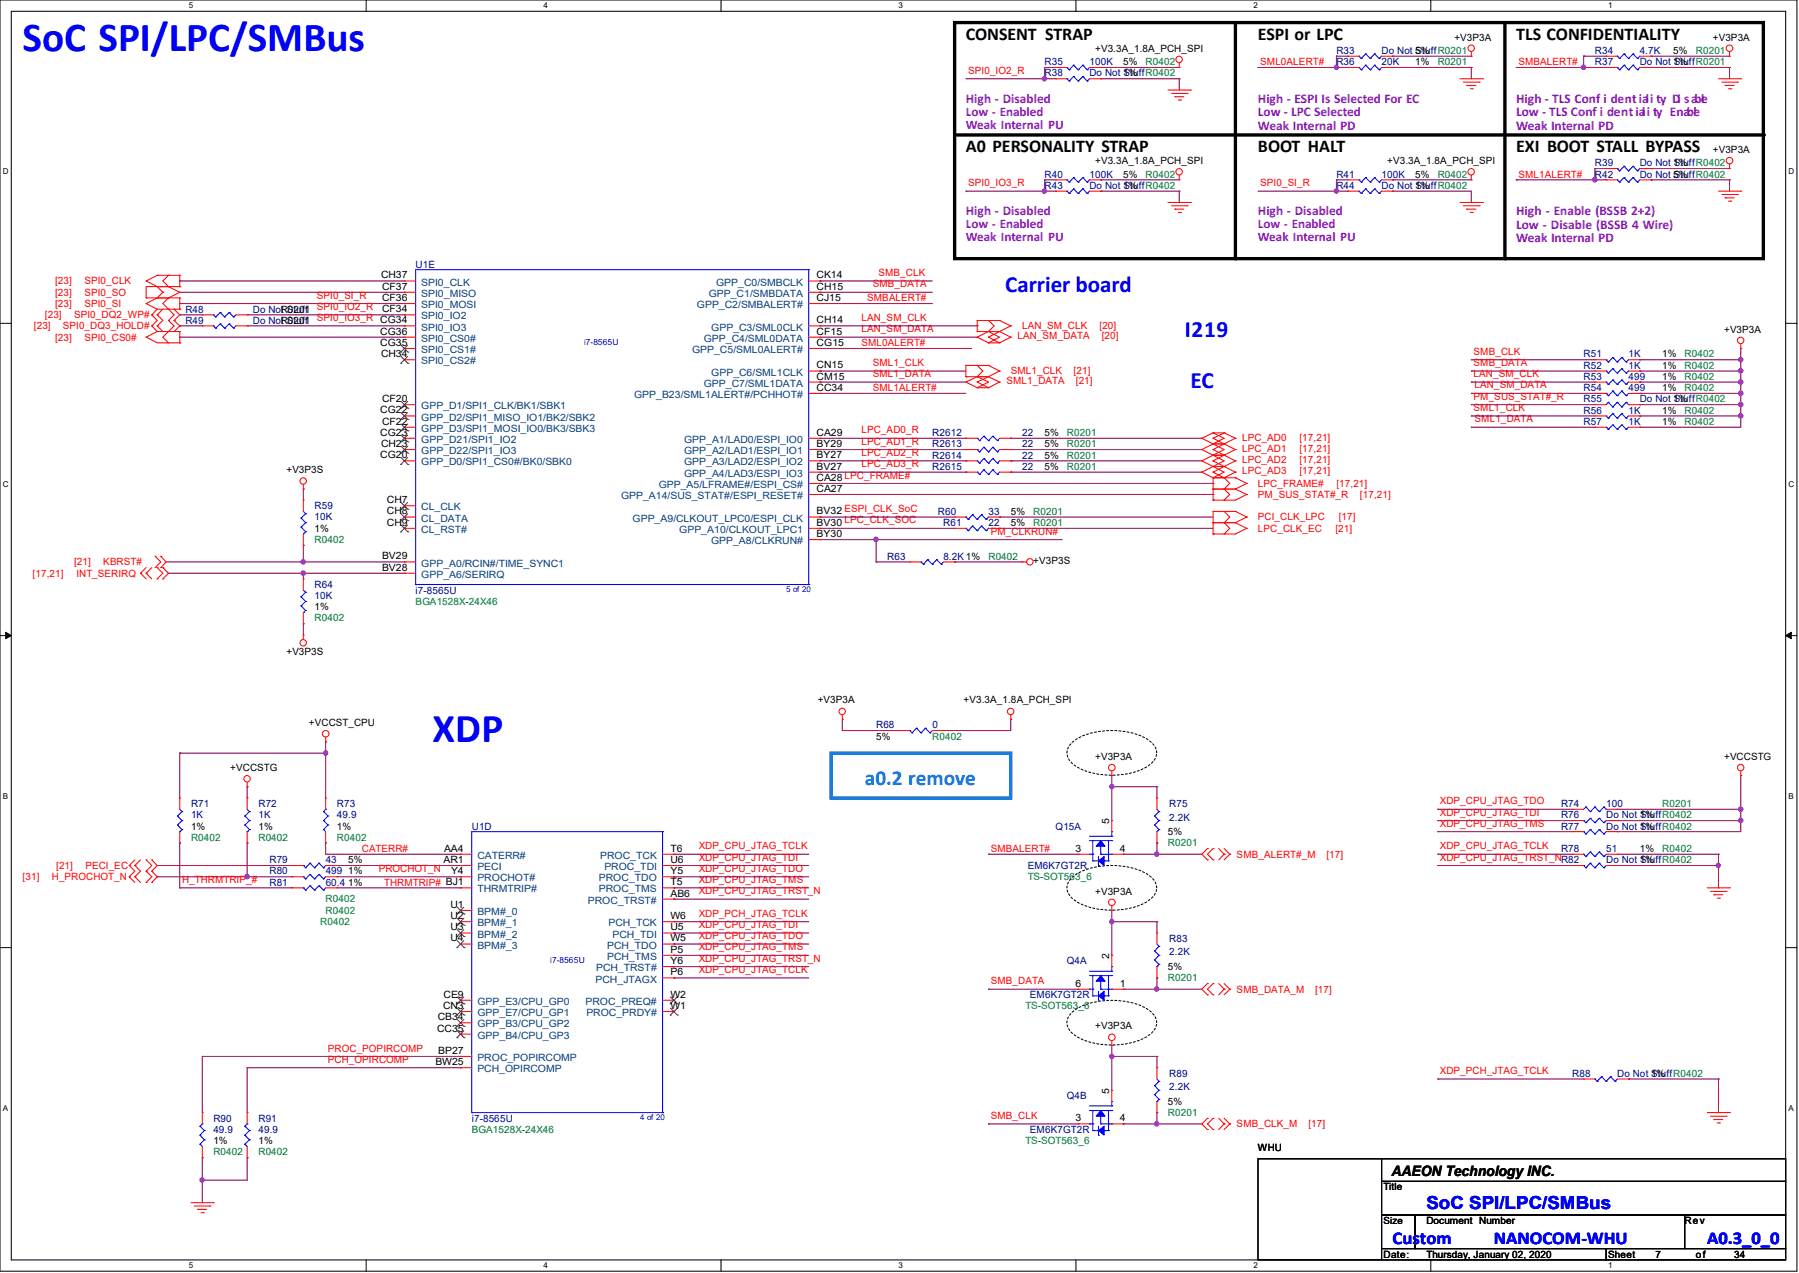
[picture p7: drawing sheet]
<svg xmlns="http://www.w3.org/2000/svg" width="297mm" height="210mm" viewBox="0 0 297 210" stroke-linecap="round" stroke-linejoin="round" font-family="sans-serif">
<defs><g id="words">
<g font-size="6.8" fill="#00f">
<text x="3.7" y="8.3">SoC SPI/LPC/SMBus</text>
<text x="71.4" y="122.3">XDP</text>
</g>
<g font-size="3.9" fill="#00f">
<text x="195.6" y="55.6">I219</text>
<text x="196.6" y="64">EC</text>
</g>
<text font-size="3.8" fill="#00f" x="165.9" y="48.1">Carrier board</text>
<text font-size="3.5" fill="#0080ff" x="142.8" y="129.5">a0.2 remove</text>
<g font-size="3">
<text x="159.5" y="6.6">CONSENT STRAP</text>
<text x="207.7" y="6.6">ESPI or LPC</text>
<text x="250.3" y="6.6">TLS CONFIDENTIALITY</text>
<text x="159.5" y="25.1">A0 PERSONALITY STRAP</text>
<text x="207.7" y="25.1">BOOT HALT</text>
<text x="250.3" y="25.1">EXI BOOT STALL BYPASS</text>
</g>
<g font-size="3" fill="#00f">
<text x="235.5" y="199.5">SoC SPI/LPC/SMBus</text>
<text x="229.9" y="205.1">Custom</text>
<text x="246.6" y="205.1">NANOCOM-WHU</text>
<text x="281.9" y="205.1">A0.3_0_0</text>
</g>
<text font-size="2.4" x="229.7" y="193.9">AAEON Technology INC.</text>
<g font-size="2.2" fill="#8000ff">
<text x="159.5" y="17">High - Disabled</text>
<text x="207.7" y="17">High - ESPI Is Selected For EC</text>
<text x="250.3" y="17">High - TLS Conf i dentiali ty Di sable</text>
<text x="159.5" y="19.1">Low - Enabled</text>
<text x="159.5" y="21.3">Weak Internal PU</text>
<text x="207.7" y="19.2">Low - LPC Selected</text>
<text x="207.7" y="21.4">Weak Internal PD</text>
<text x="250.3" y="19.2">Low - TLS Conf i dentiali ty Enable</text>
<text x="250.3" y="21.4">Weak Internal PD</text>
<text x="159.5" y="35.5">High - Disabled</text>
<text x="207.7" y="35.5">High - Disabled</text>
<text x="250.3" y="35.5">High - Enable (BSSB 2+2)</text>
<text x="159.5" y="37.7">Low - Enabled</text>
<text x="159.5" y="39.8">Weak Internal PU</text>
<text x="207.7" y="37.7">Low - Enabled</text>
<text x="207.7" y="39.8">Weak Internal PU</text>
<text x="250.3" y="37.7">Low - Disable (BSSB 4 Wire)</text>
<text x="250.3" y="39.9">Weak Internal PD</text>
</g>
<g font-size="1.7" fill="#000080">
<text x="172.5" y="10.8">R35</text>
<text x="179.9" y="10.8">100K</text>
<text x="220.6" y="10.8">R36</text>
<text x="220.6" y="8.9">R33</text>
<text x="228.1" y="10.8">20K</text>
<text x="228.1" y="8.9">Do Not StuffR0201</text>
<text x="263.3" y="8.9">R34</text>
<text x="263.3" y="10.8">R37</text>
<text x="270.7" y="8.9">4.7K</text>
<text x="270.7" y="10.8">Do Not StuffR0201</text>
<text x="172.5" y="12.6">R38</text>
<text x="179.9" y="12.6">Do Not StuffR0402</text>
<text x="172.5" y="29.3">R40</text>
<text x="179.9" y="29.3">100K</text>
<text x="220.6" y="29.3">R41</text>
<text x="228.1" y="29.3">100K</text>
<text x="263.3" y="27.4">R39</text>
<text x="263.3" y="29.3">R42</text>
<text x="270.7" y="27.4">Do Not StuffR0402</text>
<text x="270.7" y="29.3">Do Not StuffR0402</text>
<text x="172.5" y="31.2">R43</text>
<text x="179.9" y="31.2">Do Not StuffR0402</text>
<text x="220.6" y="31.2">R44</text>
<text x="228.1" y="31.2">Do Not StuffR0402</text>
<text x="68.6" y="44.2">U1E</text>
<text x="30.6" y="53.4">R49</text>
<text x="30.6" y="51.6">R48</text>
<text x="41.7" y="53.4">Do Not Stuff</text>
<text x="41.7" y="51.6">Do Not Stuff</text>
<text x="261.4" y="59">R51</text>
<text x="268.8" y="59">1K</text>
<text x="261.4" y="62.7">R53</text>
<text x="261.4" y="64.5">R54</text>
<text x="261.4" y="60.8">R52</text>
<text x="268.8" y="62.7">499</text>
<text x="268.8" y="64.5">499</text>
<text x="268.8" y="60.8">1K</text>
<text x="153.9" y="72">R2612</text>
<text x="168.7" y="72">22</text>
<text x="261.4" y="66.4">R55</text>
<text x="261.4" y="68.2">R56</text>
<text x="261.4" y="70.1">R57</text>
<text x="268.8" y="68.2">1K</text>
<text x="268.8" y="70.1">1K</text>
<text x="270.7" y="66.4">Do Not StuffR0402</text>
<text x="153.9" y="77.5">R2615</text>
<text x="153.9" y="75.6">R2614</text>
<text x="153.9" y="73.8">R2613</text>
<text x="168.7" y="77.5">22</text>
<text x="168.7" y="75.6">22</text>
<text x="168.7" y="73.8">22</text>
<text x="51.9" y="84">R59</text>
<text x="51.9" y="85.9">10K</text>
<text x="154.9" y="84.9">R60</text>
<text x="155.7" y="86.8">R61</text>
<text x="163.2" y="84.9">33</text>
<text x="163.2" y="86.8">22</text>
<text x="146.5" y="92.3">R63</text>
<text x="155.7" y="92.3">8.2K 1%</text>
<text x="51.9" y="97">R64</text>
<text x="51.9" y="98.8">10K</text>
<text x="68.6" y="97.9">i7-8565U</text>
<text x="144.7" y="120.1">R68</text>
<text x="153.9" y="120.1">0</text>
<text x="31.5" y="133.1">R71</text>
<text x="31.5" y="135">1K</text>
<text x="42.7" y="133.1">R72</text>
<text x="42.7" y="135">1K</text>
<text x="55.6" y="133.1">R73</text>
<text x="55.6" y="135">49.9</text>
<text x="77.9" y="136.9">U1D</text>
<text x="174.3" y="136.9">Q15A</text>
<text x="193" y="133.1">R75</text>
<text x="193" y="135.4">2.2K</text>
<text x="257.7" y="136.9">R77</text>
<text x="257.7" y="135">R76</text>
<text x="257.7" y="133.1">R74</text>
<text x="265.2" y="136.9">Do Not StuffR0402</text>
<text x="265.2" y="135">Do Not StuffR0402</text>
<text x="265.2" y="133.1">100</text>
<text x="44.5" y="142.4">R79</text>
<text x="53.8" y="142.4">43</text>
<text x="169.7" y="143.3">EM6K7GT2R</text>
<text x="257.7" y="142.4">R82</text>
<text x="257.7" y="140.5">R78</text>
<text x="265.2" y="142.4">Do Not StuffR0402</text>
<text x="265.2" y="140.5">51</text>
<text x="44.5" y="144.3">R80</text>
<text x="44.5" y="146.1">R81</text>
<text x="53.8" y="144.3">499</text>
<text x="53.8" y="146.1">60.4</text>
<text x="193" y="155.4">R83</text>
<text x="176.1" y="159.1">Q4A</text>
<text x="193" y="157.6">2.2K</text>
<text x="170.1" y="164.7">EM6K7GT2R</text>
<text x="193" y="177.6">R89</text>
<text x="193" y="179.9">2.2K</text>
<text x="259.6" y="177.6">R88</text>
<text x="267" y="177.6">Do Not StuffR0402</text>
<text x="35.2" y="185">R90</text>
<text x="42.7" y="185">R91</text>
<text x="77.9" y="185">i7-8565U</text>
<text x="176.1" y="181.4">Q4B</text>
<text x="35.2" y="186.9">49.9</text>
<text x="42.7" y="186.9">49.9</text>
<text x="170.1" y="186.9">EM6K7GT2R</text>
</g>
<g font-size="1.7">
<text x="180.8" y="8.6">+V3.3A_1.8A_PCH_SPI</text>
<text x="185.4" y="10.8">5%</text>
<text x="233.6" y="10.8">1%</text>
<text x="233.6" y="8.9">5%</text>
<text x="240.1" y="6.7">+V3P3A</text>
<text x="276.3" y="8.9">5%</text>
<text x="276.3" y="10.8">1%</text>
<text x="282.8" y="6.7">+V3P3A</text>
<text x="185.4" y="12.6">1%</text>
<text x="180.8" y="27.1">+V3.3A_1.8A_PCH_SPI</text>
<text x="185.4" y="29.3">5%</text>
<text x="229" y="27.1">+V3.3A_1.8A_PCH_SPI</text>
<text x="233.6" y="29.3">5%</text>
<text x="276.3" y="27.4">1%</text>
<text x="276.3" y="29.3">5%</text>
<text x="282.8" y="25.2">+V3P3A</text>
<text x="185.4" y="31.2">1%</text>
<text x="233.6" y="31.2">1%</text>
<text x="62.9" y="45.9">CH37</text>
<text x="63.1" y="47.8">CF37</text>
<text x="134.8" y="45.9">CK14</text>
<text x="134.8" y="47.8">CH15</text>
<text x="46.4" y="53.4">R0201</text>
<text x="46.4" y="51.6">R0201</text>
<text x="63.1" y="49.7">CF36</text>
<text x="63.1" y="51.5">CF34</text>
<text x="134.8" y="53.3">CH14</text>
<text x="134.8" y="49.7">CJ15</text>
<text x="62.8" y="57.1">CG35</text>
<text x="62.8" y="55.2">CG36</text>
<text x="62.9" y="58.9">CH34</text>
<text x="134.8" y="55.2">CF15</text>
<text x="134.8" y="57.1">CG15</text>
<text x="274.4" y="59">1%</text>
<text x="284.6" y="54.9">+V3P3A</text>
<text x="134.8" y="60.8">CN15</text>
<text x="134.8" y="64.5">CC34</text>
<text x="134.8" y="62.6">CM15</text>
<text x="274.4" y="62.7">1%</text>
<text x="274.4" y="64.5">1%</text>
<text x="274.4" y="60.8">1%</text>
<text x="62.8" y="68.2">CG22</text>
<text x="62.8" y="71.9">CG23</text>
<text x="63.1" y="70.1">CF22</text>
<text x="63.1" y="66.3">CF20</text>
<text x="134.8" y="71.9">CA29</text>
<text x="172.5" y="72">5%</text>
<text x="274.4" y="68.2">1%</text>
<text x="274.4" y="70.1">1%</text>
<text x="276.3" y="66.4">1%</text>
<text x="62.8" y="75.6">CG20</text>
<text x="62.9" y="73.7">CH23</text>
<text x="134.8" y="77.5">BV27</text>
<text x="134.8" y="75.6">BY27</text>
<text x="134.8" y="73.7">BY29</text>
<text x="172.5" y="77.5">5%</text>
<text x="172.5" y="75.6">5%</text>
<text x="172.5" y="73.8">5%</text>
<text x="47.3" y="78.1">+V3P3S</text>
<text x="63.9" y="83">CH7</text>
<text x="134.8" y="81.2">CA27</text>
<text x="134.8" y="79.3">CA28 LPC_FRAME#</text>
<text x="51.9" y="87.7">1%</text>
<text x="63.9" y="86.7">CH9</text>
<text x="63.9" y="84.9">CH8</text>
<text x="134.8" y="88.6">BY30</text>
<text x="134.8" y="84.9">BV32 ESPI_CLK_SoC</text>
<text x="134.8" y="86.7">BV30 LPC_CLK_SOC</text>
<text x="166.9" y="84.9">5%</text>
<text x="166.9" y="86.8">5%</text>
<text x="63.1" y="92.3">BV29</text>
<text x="63.1" y="94.1">BV28</text>
<text x="170.6" y="93.1">+V3P3S</text>
<text x="51.9" y="100.7">1%</text>
<text x="47.3" y="108.1">+V3P3S</text>
<text x="51" y="119.8">+VCCST_CPU</text>
<text x="135" y="115.9">+V3P3A</text>
<text x="159.1" y="115.9">+V3.3A_1.8A_PCH_SPI</text>
<text x="144.7" y="122">5%</text>
<text x="180.8" y="125.3">+V3P3A</text>
<text x="284.6" y="125.3">+VCCSTG</text>
<text x="38" y="127.2">+VCCSTG</text>
<text x="31.5" y="136.9">1%</text>
<text x="42.7" y="136.9">1%</text>
<text x="55.6" y="136.9">1%</text>
<text x="183.1" y="135.9" transform="rotate(-90 183.1 135.9)">5</text>
<text x="192.8" y="137.8">5%</text>
<text x="270.7" y="136.9">1%</text>
<text x="270.7" y="135">1%</text>
<text x="57.5" y="142.4">5%</text>
<text x="73.2" y="142.4">AR1</text>
<text x="73.3" y="140.5">AA4</text>
<text x="110.7" y="140.5">T6</text>
<text x="110.7" y="142.4">U6</text>
<text x="177.6" y="140.5">3</text>
<text x="184.9" y="140.5">4</text>
<text x="270.7" y="142.4">1%</text>
<text x="270.7" y="140.5">1%</text>
<text x="57.5" y="144.3">1%</text>
<text x="57.5" y="146.1">1%</text>
<text x="74.4" y="149.8">U1</text>
<text x="74.5" y="144.2">Y4</text>
<text x="110.7" y="144.2">Y5</text>
<text x="110.7" y="147.9">AB6</text>
<text x="110.7" y="146">T5</text>
<text x="180.8" y="147.6">+V3P3A</text>
<text x="74.4" y="151.6">U2</text>
<text x="74.4" y="153.5">U3</text>
<text x="74.4" y="155.3">U4</text>
<text x="110.7" y="153.5">U5</text>
<text x="110.7" y="151.6">W6</text>
<text x="110.7" y="155.3">W5</text>
<text x="110.7" y="160.9">P6</text>
<text x="110.7" y="159">Y6</text>
<text x="110.7" y="157.2">P5</text>
<text x="183.1" y="158.2" transform="rotate(-90 183.1 158.2)">2</text>
<text x="192.8" y="160">5%</text>
<text x="73.1" y="166.5">CN3</text>
<text x="73.2" y="164.6">CE9</text>
<text x="110.7" y="164.6">W2</text>
<text x="110.7" y="166.5">W1</text>
<text x="177.6" y="162.8">6</text>
<text x="184.9" y="162.8">1</text>
<text x="72.2" y="170.2">CC35</text>
<text x="72.3" y="168.3">CB34</text>
<text x="72.3" y="173.9">BP27</text>
<text x="180.8" y="169.8">+V3P3A</text>
<text x="71.9" y="175.7">BW25</text>
<text x="272.6" y="177.6">1%</text>
<text x="177.6" y="185">3</text>
<text x="183.1" y="180.4" transform="rotate(-90 183.1 180.4)">5</text>
<text x="184.9" y="185">4</text>
<text x="192.8" y="182.3">5%</text>
<text x="35.2" y="188.8">1%</text>
<text x="42.7" y="188.8">1%</text>
<text x="207.7" y="189.9">WHU</text>
<text x="228.4" y="196.4">Title</text>
<text x="235.5" y="201.9">Document Number</text>
<text x="278.1" y="201.9">Rev</text>
<text x="228.4" y="207.5">Date:</text>
<text x="235.5" y="207.5">Thursday, January 02, 2020</text>
<text x="265.5" y="207.5">Sheet</text>
<text x="273.3" y="207.5">7</text>
<text x="280" y="207.5">of</text>
<text x="286.3" y="207.5">34</text>
</g>
<g font-size="1.7" fill="#008000">
<text x="189.1" y="10.8">R0402</text>
<text x="237.4" y="10.8">R0201</text>
<text x="280" y="8.9">R0201</text>
<text x="189.1" y="29.3">R0402</text>
<text x="237.4" y="29.3">R0402</text>
<text x="278.1" y="59">R0402</text>
<text x="278.1" y="62.7">R0402</text>
<text x="278.1" y="64.5">R0402</text>
<text x="278.1" y="60.8">R0402</text>
<text x="176.1" y="72">R0201</text>
<text x="278.1" y="68.2">R0402</text>
<text x="278.1" y="70.1">R0402</text>
<text x="176.1" y="77.5">R0201</text>
<text x="176.1" y="75.6">R0201</text>
<text x="176.1" y="73.8">R0201</text>
<text x="51.9" y="89.6">R0402</text>
<text x="170.6" y="84.9">R0201</text>
<text x="170.6" y="86.8">R0201</text>
<text x="163.2" y="92.3">R0402</text>
<text x="68.6" y="99.8">BGA1528X-24X46</text>
<text x="51.9" y="102.5">R0402</text>
<text x="153.9" y="122">R0402</text>
<text x="274.4" y="133.1">R0201</text>
<text x="31.5" y="138.7">R0402</text>
<text x="42.7" y="138.7">R0402</text>
<text x="55.6" y="138.7">R0402</text>
<text x="192.8" y="139.6">R0201</text>
<text x="274.4" y="140.5">R0402</text>
<text x="53.8" y="148.9">R0402</text>
<text x="169.7" y="145.2">TS-SOT563_6</text>
<text x="52.9" y="152.6">R0402</text>
<text x="53.8" y="150.7">R0402</text>
<text x="192.8" y="161.9">R0201</text>
<text x="169.3" y="166.5">TS-SOT563_6</text>
<text x="192.8" y="184.2">R0201</text>
<text x="35.2" y="190.6">R0402</text>
<text x="42.7" y="190.6">R0402</text>
<text x="77.9" y="186.9">BGA1528X-24X46</text>
<text x="169.3" y="188.8">TS-SOT563_6</text>
</g>
<g font-size="1.7" fill="#f00">
<text x="208.1" y="10.8">SML0ALERT#</text>
<text x="250.7" y="10.8">SMBALERT#</text>
<text x="159.8" y="12.2">SPI0_IO2_R</text>
<text x="250.7" y="29.3">SML1ALERT#</text>
<text x="159.8" y="30.7">SPI0_IO3_R</text>
<text x="208.1" y="30.7">SPI0_SI_R</text>
<text x="9.1" y="46.9">[23]</text>
<text x="13.9" y="46.9">SPI0_CLK</text>
<text x="144.1" y="47.4">SMB_DATA</text>
<text x="145" y="45.6">SMB_CLK</text>
<text x="7.4" y="52.5">[23]</text>
<text x="9.1" y="50.6">[23]</text>
<text x="9.1" y="48.8">[23]</text>
<text x="12.2" y="52.5">SPI0_DQ2_WP#</text>
<text x="13.9" y="50.6">SPI0_SI</text>
<text x="13.9" y="48.8">SPI0_SO</text>
<text x="52.3" y="49.3">SPI0_SI_R</text>
<text x="52.3" y="51.1">SPI0_IO2_R</text>
<text x="52.3" y="53">SPI0_IO3_R CG34</text>
<text x="142.2" y="53">LAN_SM_CLK</text>
<text x="143.2" y="49.7">SMBALERT#</text>
<text x="5.6" y="54.4">[23]</text>
<text x="9.1" y="56.2">[23]</text>
<text x="10.4" y="54.4">SPI0_DQ3_HOLD#</text>
<text x="13.9" y="56.2">SPI0_CS0#</text>
<text x="142.2" y="54.8">LAN_SM_DATA</text>
<text x="142.2" y="57.1">SML0ALERT#</text>
<text x="168" y="56">LAN_SM_DATA</text>
<text x="168.7" y="54.4">LAN_SM_CLK</text>
<text x="181.5" y="54.4">[20]</text>
<text x="181.9" y="56">[20]</text>
<text x="243.3" y="58.5">SMB_CLK</text>
<text x="144.1" y="60.4">SML1_CLK</text>
<text x="144.1" y="62.2">SML1_DATA</text>
<text x="144.1" y="64.5">SML1ALERT#</text>
<text x="166.2" y="63.4">SML1_DATA</text>
<text x="166.9" y="61.8">SML1_CLK</text>
<text x="177.2" y="61.8">[21]</text>
<text x="177.6" y="63.4">[21]</text>
<text x="243.3" y="60.4">SMB_DATA</text>
<text x="243.3" y="62.2">LAN_SM_CLK</text>
<text x="243.3" y="66">PM_SUS_STAT#_R</text>
<text x="243.5" y="64.1">LAN_SM_DATA</text>
<text x="142.2" y="71.5">LPC_AD0_R</text>
<text x="243.3" y="67.8">SML1_CLK</text>
<text x="243.5" y="69.7">SML1_DATA</text>
<text x="142.2" y="73.4">LPC_AD1_R</text>
<text x="142.2" y="75.2">LPC_AD2_R</text>
<text x="142.2" y="77.1">LPC_AD3_R</text>
<text x="205.1" y="76.4">LPC_AD2</text>
<text x="205.1" y="74.5">LPC_AD1</text>
<text x="205.1" y="72.7">LPC_AD0</text>
<text x="214.5" y="76.4">[17,21]</text>
<text x="214.5" y="74.5">[17,21]</text>
<text x="214.5" y="72.7">[17,21]</text>
<text x="205.1" y="78.3">LPC_AD3</text>
<text x="207.7" y="80.3">LPC_FRAME#</text>
<text x="207.7" y="82.2">PM_SUS_STAT#_R</text>
<text x="214.5" y="78.3">[17,21]</text>
<text x="220.6" y="80.3">[17,21]</text>
<text x="224.5" y="82.2">[17,21]</text>
<text x="163.6" y="88.2">PM_CLKRUN#</text>
<text x="207.7" y="85.9">PCI_CLK_LPC</text>
<text x="207.7" y="87.7">LPC_CLK_EC</text>
<text x="220.5" y="87.7">[21]</text>
<text x="221" y="85.9">[17]</text>
<text x="5.4" y="95.1">[17,21]</text>
<text x="12.2" y="93.3">[21]</text>
<text x="12.6" y="95.1">INT_SERIRQ</text>
<text x="17.1" y="93.3">KBRST#</text>
<text x="237.7" y="134.6">XDP_CPU_JTAG_TDI</text>
<text x="237.7" y="132.7">XDP_CPU_JTAG_TDO</text>
<text x="237.7" y="136.4">XDP_CPU_JTAG_TMS</text>
<text x="9.3" y="143.3">[21]</text>
<text x="14.1" y="143.3">PECI_EC</text>
<text x="59.7" y="140.5">CATERR#</text>
<text x="62.5" y="143.8">PROCHOT_N</text>
<text x="115.4" y="140.1">XDP_CPU_JTAG_TCLK</text>
<text x="115.4" y="143.8">XDP_CPU_JTAG_TDO</text>
<text x="115.4" y="142">XDP_CPU_JTAG_TDI</text>
<text x="163.6" y="140.5">SMBALERT#</text>
<text x="204.2" y="141.5">SMB_ALERT#_M</text>
<text x="219" y="141.5">[17]</text>
<text x="237.7" y="140.1">XDP_CPU_JTAG_TCLK</text>
<text x="237.7" y="142">XDP_CPU_JTAG_TRST_N</text>
<text x="3.7" y="145.2">[31]</text>
<text x="8.6" y="145.2">H_PROCHOT_N</text>
<text x="30.1" y="145.7">H_THRMTRIP_#</text>
<text x="63.4" y="146.1">THRMTRIP# BJ1</text>
<text x="115.4" y="145.7">XDP_CPU_JTAG_TMS</text>
<text x="115.4" y="147.5">XDP_CPU_JTAG_TRST_N</text>
<text x="115.4" y="153.1">XDP_CPU_JTAG_TDI</text>
<text x="115.4" y="151.3">XDP_PCH_JTAG_TCLK</text>
<text x="115.4" y="154.9">XDP_CPU_JTAG_TDO</text>
<text x="115.4" y="160.5">XDP_CPU_JTAG_TCLK</text>
<text x="115.4" y="158.7">XDP_CPU_JTAG_TRST_N</text>
<text x="115.4" y="156.8">XDP_CPU_JTAG_TMS</text>
<text x="163.6" y="162.4">SMB_DATA</text>
<text x="204.2" y="163.7">SMB_DATA_M</text>
<text x="217.1" y="163.7">[17]</text>
<text x="54.1" y="173.5">PROC_POPIRCOMP</text>
<text x="54.1" y="175.3">PCH_OPIRCOMP</text>
<text x="237.7" y="177.2">XDP_PCH_JTAG_TCLK</text>
<text x="163.6" y="184.6">SMB_CLK</text>
<text x="204.2" y="186">SMB_CLK_M</text>
<text x="216" y="186">[17]</text>
</g>
<g font-size="1.7" fill="#004080">
<text x="69.6" y="47.1">SPI0_CLK</text>
<text x="118.2" y="47.1">GPP_C0/SMBCLK</text>
<text x="69.6" y="49">SPI0_MISO</text>
<text x="69.6" y="50.8">SPI0_MOSI</text>
<text x="69.6" y="52.7">SPI0_IO2</text>
<text x="115.1" y="50.8">GPP_C2/SMBALERT#</text>
<text x="117" y="49">GPP_C1/SMBDATA</text>
<text x="69.6" y="54.5">SPI0_IO3</text>
<text x="69.6" y="58.3">SPI0_CS1#</text>
<text x="69.6" y="56.4">SPI0_CS0#</text>
<text x="114.3" y="58.3">GPP_C5/SML0ALERT#</text>
<text x="116.2" y="56.4">GPP_C4/SML0DATA</text>
<text x="117.4" y="54.5">GPP_C3/SML0CLK</text>
<text x="69.6" y="60.1">SPI0_CS2#</text>
<text x="104.7" y="65.7">GPP_B23/SML1ALERT#/PCHHOT#</text>
<text x="116.2" y="63.8">GPP_C7/SML1DATA</text>
<text x="117.4" y="62">GPP_C6/SML1CLK</text>
<text x="69.6" y="71.2">GPP_D3/SPI1_MOSI_IO0/BK3/SBK3</text>
<text x="69.6" y="67.5">GPP_D1/SPI1_CLK/BK1/SBK1</text>
<text x="69.6" y="69.4">GPP_D2/SPI1_MISO_IO1/BK2/SBK2</text>
<text x="69.6" y="74.9">GPP_D22/SPI1_IO3</text>
<text x="69.6" y="76.8">GPP_D0/SPI1_CS0#/BK0/SBK0</text>
<text x="69.6" y="73.1">GPP_D21/SPI1_IO2</text>
<text x="112.9" y="73.1">GPP_A1/LAD0/ESPI_IO0</text>
<text x="112.9" y="76.8">GPP_A3/LAD2/ESPI_IO2</text>
<text x="112.9" y="74.9">GPP_A2/LAD1/ESPI_IO1</text>
<text x="102.5" y="82.3">GPP_A14/SUS_STAT#/ESPI_RESET#</text>
<text x="108.8" y="80.5">GPP_A5/LFRAME#/ESPI_CS#</text>
<text x="112.9" y="78.7">GPP_A4/LAD3/ESPI_IO3</text>
<text x="69.6" y="87.9">CL_RST#</text>
<text x="69.6" y="86.1">CL_DATA</text>
<text x="69.6" y="84.2">CL_CLK</text>
<text x="104.4" y="86.1">GPP_A9/CLKOUT_LPC0/ESPI_CLK</text>
<text x="112.1" y="87.9">GPP_A10/CLKOUT_LPC1</text>
<text x="117.4" y="89.8">GPP_A8/CLKRUN#</text>
<text x="69.6" y="93.5">GPP_A0/RCIN#/TIME_SYNC1</text>
<text x="69.6" y="95.3">GPP_A6/SERIRQ</text>
<text x="78.8" y="143.6">PECI</text>
<text x="78.8" y="141.7">CATERR#</text>
<text x="99.1" y="141.7">PROC_TCK</text>
<text x="99.8" y="143.6">PROC_TDI</text>
<text x="78.8" y="147.2">THRMTRIP#</text>
<text x="78.8" y="145.4">PROCHOT#</text>
<text x="97.1" y="149.1">PROC_TRST#</text>
<text x="98.9" y="145.4">PROC_TDO</text>
<text x="98.9" y="147.2">PROC_TMS</text>
<text x="78.8" y="151">BPM#_0</text>
<text x="78.8" y="152.8">BPM#_1</text>
<text x="78.8" y="154.7">BPM#_2</text>
<text x="100.5" y="152.8">PCH_TCK</text>
<text x="101.1" y="154.7">PCH_TDI</text>
<text x="78.8" y="156.5">BPM#_3</text>
<text x="98.4" y="160.2">PCH_TRST#</text>
<text x="100.2" y="158.4">PCH_TMS</text>
<text x="100.2" y="156.5">PCH_TDO</text>
<text x="78.8" y="165.8">GPP_E3/CPU_GP0</text>
<text x="78.8" y="167.6">GPP_E7/CPU_GP1</text>
<text x="96.7" y="165.8">PROC_PREQ#</text>
<text x="96.8" y="167.6">PROC_PRDY#</text>
<text x="98.3" y="162.1">PCH_JTAGX</text>
<text x="78.8" y="171.4">GPP_B4/CPU_GP3</text>
<text x="78.8" y="169.5">GPP_B3/CPU_GP2</text>
<text x="78.8" y="176.9">PCH_OPIRCOMP</text>
<text x="78.8" y="175">PROC_POPIRCOMP</text>
</g>
<text font-size="1.6" x="228.4" y="201.9">Size</text>
<g font-size="1.4" fill="#00f">
<text x="96.4" y="56.9">i7-8565U</text>
<text x="90.8" y="158.9">i7-8565U</text>
</g>
<g font-size="1.3">
<text x="31.2" y="1.4">5</text>
<text x="89.7" y="1.4">4</text>
<text x="148.3" y="1.4">3</text>
<text x="206.9" y="1.4">2</text>
<text x="265.5" y="1.4">1</text>
<text x=".5" y="28.8">D</text>
<text x="295.3" y="28.8">D</text>
<text x=".5" y="80.3">C</text>
<text x="295.3" y="80.3">C</text>
<text x=".5" y="131.8">B</text>
<text x="295.3" y="131.8">B</text>
<text x=".5" y="183.3">A</text>
<text x="295.3" y="183.3">A</text>
<text x="31.2" y="209.3">5</text>
<text x="89.7" y="209.3">4</text>
<text x="148.3" y="209.3">3</text>
<text x="206.9" y="209.3">2</text>
<text x="265.5" y="209.3">1</text>
</g>
<g font-size="1.3" fill="#00f">
<text x="129.8" y="97.6">5 of 20</text>
<text x="105.7" y="184.7">4 of 20</text>
</g>
</g></defs>
<path d="M0 0h296.7v209.7h-296.7zM1.9 1.9h292.9v206h-292.9z" fill="none" stroke="#000" stroke-width=".17"/>
<g fill="#fff">
<path d="M31.2 .2h.7v1.5h-.7z"/>
<path d="M31.2 208.1h.7v1.4h-.7z"/>
</g>
<path d="M60.5 0v1.9M60.5 207.9v1.8" fill="none" stroke="#000" stroke-width=".17"/>
<g fill="#fff">
<path d="M89.7 .2h.8v1.5h-.8z"/>
<path d="M89.7 208.1h.8v1.4h-.8z"/>
</g>
<path d="M119 0v1.9M119 207.9v1.8" fill="none" stroke="#000" stroke-width=".17"/>
<g fill="#fff">
<path d="M148.3 .2h.8v1.5h-.8z"/>
<path d="M148.3 208.1h.8v1.4h-.8z"/>
</g>
<path d="M177.6 0v1.9M177.6 207.9v1.8" fill="none" stroke="#000" stroke-width=".17"/>
<g fill="#fff">
<path d="M206.9 .2h.7v1.5h-.7z"/>
<path d="M206.9 208.1h.7v1.4h-.7z"/>
</g>
<path d="M236.2 0v1.9M236.2 207.9v1.8" fill="none" stroke="#000" stroke-width=".17"/>
<g fill="#fff">
<path d="M265.5 .2h.7v1.5h-.7z"/>
<path d="M265.5 208.1h.7v1.4h-.7z"/>
<path d="M.5 27.6h.9v1.5h-.9z"/>
<path d="M295.3 27.6h.9v1.5h-.9z"/>
<path d="M.5 79.1h.9v1.5h-.9z"/>
<path d="M295.3 79.1h.9v1.5h-.9z"/>
</g>
<path d="M0 53.3h1.9M294.8 53.3h1.9" fill="none" stroke="#000" stroke-width=".17"/>
<g fill="#fff">
<path d="M.5 130.6h.8v1.5h-.8z"/>
<path d="M295.3 130.6h.8v1.5h-.8z"/>
</g>
<path d="M0 104.9h1.9M294.8 104.9h1.9" fill="none" stroke="#000" stroke-width=".17"/>
<path d="M.9 104.3l1 .6-1 .5zM294.8 104.9l.9-.6v1.1z" fill="#000" stroke="#000" stroke-width=".17"/>
<g fill="#fff">
<path d="M.5 182.1h.8v1.5h-.8z"/>
<path d="M295.3 182.1h.8v1.5h-.8z"/>
</g>
<path d="M0 156.3h1.9M294.8 156.3h1.9M207.7 191.2h20.4v16.7h-20.4zM228.1 191.2h66.7v3.7h-66.7zM228.1 194.9h66.7v5.5h-66.7zM228.1 200.4h5.5v5.6h-5.5zM228.1 206h37.1v1.9h-37.1zM233.6 200.4h44.5v5.6h-44.5zM265.2 206h29.6v1.9h-29.6zM278.1 200.4h16.7v5.6h-16.7z" fill="none" stroke="#000" stroke-width=".17"/>
<path d="M157.6 3.7h133.5v39h-133.5zM204 3.7v39M248.5 3.7v39M157.6 22.3h133.5" fill="none" stroke="#000" stroke-width=".55"/>
<g fill="#000">
<circle cx="291.1" cy="22.3" r=".28"/>
<circle cx="204" cy="42.7" r=".28"/>
<circle cx="248.5" cy="42.7" r=".28"/>
</g>
<path d="M177 122.5a10.7 10.7 0 0 1 7.8-1.9 9.1 9.1 0 0 1 5.3 1.9 2.14 2.14 0 0 1 0 3.4 10.7 10.7 0 0 1-7.7 1.9 9.1 9.1 0 0 1-5.4-1.9 2.14 2.14 0 0 1 0-3.4zM177 144.8a10.7 10.7 0 0 1 7.8-2 9.1 9.1 0 0 1 5.3 2 2.14 2.14 0 0 1 0 3.4 10.7 10.7 0 0 1-7.7 1.9 9.1 9.1 0 0 1-5.4-1.9 2.14 2.14 0 0 1 0-3.4zM177 167a10.7 10.7 0 0 1 7.8-1.9 9.1 9.1 0 0 1 5.3 1.9 2.14 2.14 0 0 1 0 3.4 10.7 10.7 0 0 1-7.7 2 9.1 9.1 0 0 1-5.4-2 2.14 2.14 0 0 1 0-3.4z" fill="none" stroke="#000" stroke-width=".17" stroke-dasharray=".3 .3"/>
<path d="M137.2 124.2h29.7v7.5h-29.7z" fill="none" stroke="#0080ff" stroke-width=".55"/>
<g fill="none" stroke="#800040" stroke-width=".17">
<path d="M159.5 13h14.8M172.5 13h.1M172.5 11.1h.1M172.5 11.1h1.8M172.5 11.1v1.9M181.7 13h.1M181.7 11.1h.1M181.7 11.1h13M181.7 13h13M194.7 13h.1M194.7 13v1.9M207.7 11.1h.1"/>
<path d="M207.7 11.1h14.8M220.6 11.1h.1M220.6 9.3h.1M220.6 9.3v1.8M220.6 9.3h1.9M229.9 11.1h.1M229.9 9.3h.1M229.9 11.1h13M229.9 9.3h13M242.9 11.1h.1M242.9 11.1v1.9M250.3 11.1h.1"/>
<path d="M250.3 11.1h14.9M261.5 9.3h.1M261.5 11.1h.1M261.5 9.3h3.7M261.5 9.3v1.8M272.6 11.1h.1M272.6 9.3h.1M272.6 11.1h12.9M272.6 9.3h12.9M285.5 11.1h.1M285.5 11.1v1.9M159.5 31.5h.1"/>
<path d="M159.5 31.5h14.8M172.5 29.7h.1M172.5 31.5h.1M172.5 29.7h1.8M172.5 29.7v1.8M181.7 31.5h.1M181.7 29.7h.1M181.7 31.5h13M181.7 29.7h13M194.7 31.5h.1M194.7 31.5v1.9M207.7 31.5h14.8"/>
<path d="M220.6 31.5h.1M220.6 29.7h.1M220.6 29.7v1.8M220.6 29.7h1.9M222.5 31.5h.1M229.9 31.5h.1M229.9 29.7h.1M229.9 31.5h13v1.9M229.9 29.7h13M242.9 33.4h.1M250.3 29.7h.1M250.3 29.7h14.9"/>
<path d="M263.3 27.8h.1M263.3 29.7h.1M263.3 27.8h1.9M263.3 27.8v1.9M272.6 29.7h.1M272.6 27.8h.1M272.6 29.7h12.9M272.6 27.8h12.9M285.5 29.7h.1M285.5 29.7v1.8M29.7 55.6h.1M29.7 53.8h.1"/>
<path d="M29.7 51.9h.1M29.7 46.4h.1M29.7 48.2h37.1M29.7 50.1h37.1M29.7 55.6h37.1M29.7 51.9h3.7M29.7 53.8h3.7M29.7 46.4h37.1M40.8 51.9h26M40.8 53.8h26M66.8 48.2h.1M66.8 50.1h.1"/>
<path d="M66.8 51.9h.1M66.8 53.8h.1M135.4 50.1h.1M135.4 46.4h.1M135.4 48.2h.1M135.4 57.5h.1M135.4 48.2h18.5M135.4 50.1h18.5M135.4 55.6h25.9M135.4 53.8h25.9M135.4 46.4h18.5M135.4 57.5h25"/>
<path d="M161.3 55.6h.1M161.3 53.8h.1M242.9 59.4h.1M242.9 59.4h20.4M270.7 59.4h.1M270.7 59.4h16.7M287.4 57.5h.1M287.4 59.4h.1M287.4 57.5v13h-16.7M135.4 61.2h.1M135.4 63h.1M135.4 64.9h.1"/>
<path d="M135.4 61.2h24.1M135.4 63h24.1M135.4 64.9h24.1M135.4 79.8h64.9M135.4 72.3h24.1M135.4 74.2h24.1M135.4 76h24.1M135.4 77.9h24.1M159.5 72.3h.1M159.5 74.2h.1M159.5 76h.1M159.5 77.9h.1"/>
<path d="M166.9 72.3h.1M166.9 74.2h.1M166.9 76h.1M166.9 77.9h.1M166.9 72.3h31.5M166.9 74.2h31.5M166.9 76h31.5M166.9 77.9h31.5M200.3 79.8h.1M242.9 61.2h.1M242.9 63h.1M242.9 64.9h.1"/>
<path d="M242.9 70.5h.1M242.9 68.6h.1M242.9 66.8h.1M242.9 61.2h20.4M242.9 63h20.4M242.9 64.9h20.4M242.9 70.5h20.4M242.9 68.6h20.4M242.9 66.8h20.4M270.7 61.2h.1M270.7 63h.1M270.7 64.9h.1"/>
<path d="M270.7 68.6h.1M270.7 70.5h.1M270.7 66.8h.1M270.7 61.2h16.7M270.7 63h16.7M270.7 64.9h16.7M270.7 68.6h16.7M270.7 66.8h16.7M287.4 61.2h.1M287.4 64.9h.1M287.4 66.8h.1M287.4 63h.1"/>
<path d="M287.4 68.6h.1M27.4 92.7h39.4M27.8 94.6h.1M27.8 94.6h39M50.1 90h.1M50.1 92.7h.1M50.1 80.7h.1M50.1 94.6h.1M50.1 80.7v1.8M50.1 90v2.7M50.1 94.6v.9M66.8 94.6h.1"/>
<path d="M66.8 92.7h.1M135.4 87.2h.1M135.4 89h.1M135.4 85.3h.1M135.4 87.2h22.2M135.4 89h39.8M135.4 85.3h22.2M135.4 81.6h64.9M144.7 89h.1M144.7 92.7h.1M144.7 89v3.7M144.7 92.7h5.5"/>
<path d="M157.6 92.7h.1M157.6 92.7h11.1M165 87.2h.1M165 85.3h.1M165 87.2h35.3M165 85.3h35.3M175.2 89h.1M200.3 81.6h.1M50.1 102.9h.1M50.1 102.9v1.9M139.1 118.7h.1M139.1 118.7v1.8h9.2"/>
<path d="M166.9 118.7h.1M166.9 118.7v1.8h-11.2M29.7 124.2h.1M29.7 139.1h.1M29.7 124.2v7.5M29.7 139.1v7.4M29.7 124.2h24.1M40.8 139.1h.1M40.8 129.8h.1M40.8 129.8v1.9M40.8 139.1v5.6M53.8 122.4h.1"/>
<path d="M53.8 139.1h.1M53.8 124.2h.1M53.8 139.1v1.8h22.2M53.8 122.4v9.3M148.3 120.5h.1M155.7 120.5h.1M183.6 129.8h.1M183.6 127.9h.1M183.6 129.8h7.4M183.6 127.9v7.5M191 139.1h.1M191 129.8h.1"/>
<path d="M191 129.8v1.9M191 139.1v1.8M237.4 135.4h.1M237.4 133.5h.1M237.4 137.2h.1M237.4 135.4h22.2M237.4 133.5h22.2M237.4 137.2h22.2M267 135.4h.1M267 133.5h.1M267 137.2h.1M267 135.4h20.4"/>
<path d="M267 133.5h20.4M287.4 127.9h.1M287.4 133.5h.1M287.4 135.4h.1M287.4 127.9v9.3h-20.4M26 144.7h.1M26 142.8h.1M26 144.7h22.2M26 142.8h22.2M29.7 146.5h.1M29.7 146.5h18.5M40.8 144.7h.1"/>
<path d="M55.6 144.7h20.4M55.6 142.8h20.4M55.6 146.5h20.4M76 140.9h.1M76 142.8h.1M76 144.7h.1M76 146.5h.1M111.3 146.5h.1M111.3 153.9h.1M111.3 152.1h.1M111.3 155.7h.1M111.3 140.9h.1"/>
<path d="M111.3 144.7h.1M111.3 142.8h.1M111.3 148.3h.1M111.3 159.5h.1M111.3 157.6h.1M111.3 140.9h22.2M111.3 152.1h22.2M111.3 144.7h22.2M111.3 142.8h22.2M111.3 146.5h22.2M111.3 153.9h22.2M111.3 155.7h22.2"/>
<path d="M111.3 148.3h22.2M111.3 159.5h22.2M111.3 157.6h22.2M163.2 140.9h.1M163.2 140.9h14.8M183.6 152.1h.1M183.6 150.2h.1M183.6 150.2v7.4M183.6 152.1h7.4M185.4 140.9h.1M185.4 140.9h13M191 140.9h.1"/>
<path d="M191 152.1h.1M191 152.1v1.8M237.4 140.9h.1M237.4 142.8h.1M237.4 140.9h22.2M237.4 142.8h22.2M267 140.9h16.7M267 142.8h16.7M283.7 140.9h.1M283.7 142.8h.1M283.7 146.5h.1M283.7 140.9v5.6"/>
<path d="M33.4 174.3h.1M33.4 174.3h42.6M33.4 174.3v9.3M40.8 176.1h.1M40.8 176.1v7.5M40.8 176.1h35.2M76 174.3h.1M76 176.1h.1M111.3 161.3h.1M111.3 161.3h22.2M163.2 163.2h.1M163.2 163.2h14.8"/>
<path d="M183.6 174.3h.1M183.6 172.5h.1M183.6 172.5v7.4M183.6 174.3h7.4M185.4 163.2h.1M185.4 163.2h13M191 163.2h.1M191 161.3h.1M191 174.3h.1M191 161.3v1.9M191 174.3v1.8M237.4 178h.1"/>
<path d="M237.4 178h24.1M268.9 178h.1M268.9 178h14.8M283.7 178h.1M283.7 178v5.6M33.4 194.7h.1M33.4 191h.1M33.4 191v7.4M40.8 191h.1M40.8 191v3.7h-7.4M163.2 185.4h.1M163.2 185.4h14.8"/>
<path d="M185.4 185.4h.1M185.4 185.4h13M191 185.4h.1M191 183.6h.1M191 183.6v1.8"/>
</g>
<g fill="#f0f" stroke="#f0f" stroke-width=".17">
<circle cx="287.4" cy="133.5" r=".36"/>
<circle cx="287.4" cy="59.3" r=".36"/>
<circle cx="287.4" cy="63" r=".36"/>
<circle cx="287.4" cy="66.7" r=".36"/>
<circle cx="287.4" cy="64.9" r=".36"/>
<circle cx="287.4" cy="61.2" r=".36"/>
<circle cx="287.4" cy="68.6" r=".36"/>
<circle cx="191" cy="140.9" r=".35"/>
<circle cx="183.5" cy="129.8" r=".35"/>
<circle cx="191" cy="163.2" r=".35"/>
<circle cx="183.5" cy="152" r=".35"/>
<circle cx="191" cy="185.4" r=".35"/>
<circle cx="183.5" cy="174.3" r=".35"/>
<circle cx="144.6" cy="89" r=".35"/>
<circle cx="50.1" cy="94.6" r=".36"/>
<circle cx="50.1" cy="92.7" r=".36"/>
<circle cx="40.8" cy="144.6" r=".36"/>
<circle cx="53.8" cy="124.2" r=".35"/>
<circle cx="33.3" cy="194.7" r=".35"/>
<circle cx="287.4" cy="135.3" r=".36"/>
<circle cx="220.6" cy="11.1" r=".35"/>
<circle cx="261.4" cy="11.1" r=".36"/>
<circle cx="263.3" cy="29.7" r=".36"/>
<circle cx="172.4" cy="13" r=".35"/>
<circle cx="172.4" cy="31.5" r=".35"/>
<circle cx="283.7" cy="142.8" r=".35"/>
<circle cx="220.6" cy="31.5" r=".35"/>
</g>
<g fill="none" stroke="#f00" stroke-width=".17">
<path d="M174.3 11.1h.1M174.3 13h.1M174.3 13h1.8M174.3 11.1h1.8M179.9 13h1.8M179.9 11.1h1.8M181.7 11.1h.1M181.7 13h.1M192.8 14.9h3.8M193.4 15.4h2.6M194 16h.1M194 16h1.5"/>
<path d="M194.5 16.5h.4M194.7 11.1h.1M194.7 10.4v.7M194.9 16.5h.1M196 15.4h.1M196.6 14.9h.1M222.5 11.1h.1M222.5 9.3h.1M222.5 11.1h1.9M222.5 9.3h1.9M228.1 11.1h1.8M228.1 9.3h1.8"/>
<path d="M229.9 11.1h.1M229.9 9.3h.1M241 13h3.8M241.6 13.5h2.6M242.1 14.1h.1M242.1 14.1h1.6M242.7 14.6h.4M242.9 9.3h.1M242.9 8.6v.7M243.1 14.6h.1M244.2 13.5h.1M244.8 13h.1"/>
<path d="M265.2 9.3h.1M265.2 11.1h.1M265.2 11.1h1.8M265.2 9.3h1.8M270.7 11.1h1.9M270.7 9.3h1.9M272.6 9.3h.1M272.6 11.1h.1M283.7 13h3.7M284.3 13.5h2.6M284.8 14.1h.1M284.8 14.1h1.5"/>
<path d="M285.4 14.6h.3M285.5 9.3h.1M285.5 8.6v.7M285.7 14.6h.1M286.9 13.5h.1M287.4 13h.1M174.3 29.7h.1M174.3 31.5h.1M174.3 31.5h1.8M174.3 29.7h1.8M179.9 31.5h1.8M179.9 29.7h1.8"/>
<path d="M181.7 29.7h.1M181.7 31.5h.1M192.8 33.4h3.8M193.4 34h2.6M194 34.5h.1M194 34.5h1.5M194.5 35.1h.4M194.7 29.7h.1M194.7 28.9v.8M194.9 35.1h.1M196 34h.1M196.6 33.4h.1"/>
<path d="M222.5 29.7h.1M222.5 31.5h.1M222.5 31.5h1.9M222.5 29.7h1.9M228.1 31.5h1.8M228.1 29.7h1.8M229.9 29.7h.1M229.9 31.5h.1M241 33.4h3.8M241.6 34h2.6M242.1 34.5h.1M242.1 34.5h1.6"/>
<path d="M242.7 35.1h.4M242.9 29.7h.1M242.9 28.9v.8M243.1 35.1h.1M244.2 34h.1M244.8 33.4h.1M265.2 27.8h.1M265.2 29.7h.1M265.2 27.8h1.8M265.2 29.7h1.8M270.7 27.8h1.9M270.7 29.7h1.9"/>
<path d="M272.6 27.8h.1M272.6 29.7h.1M283.7 31.5h3.7M284.3 32.1h2.6M284.8 32.6h.1M284.8 32.6h1.5M285.4 33.2h.3M285.5 27.8h.1M285.5 27.1v.7M285.7 33.2h.1M286.9 32.1h.1M287.4 31.5h.1"/>
<path d="M24.1 46.4h.1M24.1 50.1h.1M24.1 49.1h.1M24.1 55.6h.1M24.1 55.6l1.9 1h3.7M24.1 46.4l1.9 .9 .9 .9M24.1 50.1l1.9 .9M24.1 49.1h5.6M25.1 51.9h.1M25.1 53.8h.1M25.1 51.9l.9 1-.9 .9M25.1 53.8l.9 .9"/>
<path d="M26 51.9h.1M26 53.8h.1M26 45.4h.1M26 49.1h.1M26 54.7h.1M26 51.9l.9 1-.9 .9M26 51l-.9 .9M26 53.8l.9 .9M26 54.7h3.7M26 45.4l-1.9 1M26 45.4h3.7M26 51h3.7"/>
<path d="M26 49.1l-1.9 1M26 54.7l-1.9 .9M26.9 48.2h.1M26.9 51l-.9 .9M26.9 48.2l-.9 .9M27.8 52.9h.1M27.8 51h.1M27.8 54.7h.1M27.8 47.3h.1M27.8 45.4h.1M27.8 49.1h.1M27.8 56.6h.1"/>
<path d="M27.8 49.1l-.9 1 1.8 1.8-.9 1M27.8 52.9l.9 .9-1.8 1.8 .9 1M27.8 45.4l-.9 1 .9 .9M27.8 47.3l1.9 .9M28.7 51h.1M28.7 52.9h.1M28.7 54.7h.1M28.7 51l1 .9-1 1M28.7 52.9l1 .9-1 .9M29.7 47.3h.1M29.7 45.4h.1M29.7 51h.1"/>
<path d="M29.7 49.1h.1M29.7 48.2h.1M29.7 56.6h.1M29.7 54.7h.1M29.7 47.3h-5.6v1.8M29.7 45.4v1.9M29.7 49.1v1.9M29.7 54.7v1.9M29.7 48.2l-1.9 .9M33.4 53.8h.1M33.4 51.9h.1M33.4 53.8h1.8"/>
<path d="M33.4 51.9h1.8M38.9 53.8h1.9M38.9 51.9h1.9M40.8 53.8h.1M40.8 51.9h.1M66.8 46.4h.1M66.8 48.2h.1M66.8 50.1h.1M66.8 51.9h.1M66.8 59.4h.1M66.8 53.8h.1M66.8 57.5h.1"/>
<path d="M66.8 55.6h.1M66.8 53.8h1.8M66.8 59.4h1.8M66.8 51.9h1.8M66.8 46.4h1.8M66.8 48.2h1.8M66.8 50.1h1.8M66.8 55.6h1.8M66.8 57.5h1.8M133.5 53.8h1.9M133.5 46.4h1.9M133.5 48.2h1.9"/>
<path d="M133.5 50.1h1.9M133.5 55.6h1.9M133.5 57.5h1.9M135.4 55.6h.1M135.4 53.8h.1M135.4 46.4h.1M135.4 57.5h.1M135.4 50.1h.1M135.4 48.2h.1M161.3 55.6h.1M161.3 54.7h.1M161.3 52.9h.1"/>
<path d="M161.3 55.6l1.9 1M161.3 54.7h3.7M161.3 52.9h3.7M161.3 52.9v1.8M163.2 54.7h.1M163.2 56.6h.1M163.2 55.6h.1M163.2 52.9h.1M163.2 56.6h1.8M163.2 54.7l-1.9 .9M163.2 54.7l1.8 .9-1.8 1M163.2 55.6l1.8 1"/>
<path d="M163.2 52.9l.9 .9-.9 .9M165 56.6h.1M165 54.7h.1M165 52.9h.1M165 54.7l1.9 .9M165 54.7l-1.8 .9M165 52.9l1.9 .9M166.9 55.6h.1M166.9 53.8h.1M166.9 55.6l-1.9 1M166.9 53.8l-1.9 .9M263.3 59.4h.1"/>
<path d="M263.3 59.4h1.9M268.9 59.4h1.8M270.7 59.4h.1M287.4 57.5h.1M287.4 56.7v.8M50.1 79.9v.8M66.8 74.2h.1M66.8 76h.1M66.8 70.5h.1M66.8 66.8h.1M66.8 68.6h.1M66.8 72.3h.1"/>
<path d="M66.8 66.8h1.8M66.8 68.6h1.8M66.8 76h1.8M66.8 74.2h1.8M66.8 72.3h1.8M66.8 70.5h1.8M133.5 63h1.9M133.5 77.9h1.9M133.5 76h1.9M133.5 74.2h1.9M133.5 64.9h1.9M133.5 72.3h1.9"/>
<path d="M133.5 61.2h1.9M133.5 79.8h1.9M135.4 72.3h.1M135.4 77.9h.1M135.4 61.2h.1M135.4 79.8h.1M135.4 76h.1M135.4 64.9h.1M135.4 74.2h.1M135.4 63h.1M159.5 63h.1M159.5 62.1h.1"/>
<path d="M159.5 60.3h.1M159.5 77.9h.1M159.5 76h.1M159.5 74.2h.1M159.5 72.3h.1M159.5 62.1h3.7M159.5 63l1.8 1M159.5 60.3h3.7M159.5 60.3v1.8M159.5 77.9h1.8M159.5 76h1.8M159.5 74.2h1.8"/>
<path d="M159.5 72.3h1.8M161.3 62.1h.1M161.3 64h.1M161.3 63h.1M161.3 60.3h.1M161.3 63l1.9 1M161.3 64h1.9M161.3 62.1l-1.8 .9M161.3 62.1l1.9 .9-1.9 1M161.3 60.3l1 .9-1 .9M163.2 64h.1M163.2 62.1h.1"/>
<path d="M163.2 60.3h.1M163.2 62.1l1.8 .9M163.2 62.1l-1.9 .9M163.2 60.3l1.8 .9M165 63h.1M165 61.2h.1M165 63l-1.8 1M165 61.2l-1.8 .9M165 77.9h1.9M165 76h1.9M165 74.2h1.9M165 72.3h1.9"/>
<path d="M166.9 77.9h.1M166.9 76h.1M166.9 74.2h.1M166.9 72.3h.1M198.4 76h.1M198.4 77.9h.1M198.4 74.2h.1M198.4 72.3h.1M198.4 76l1.9 1M198.4 77.9l1.9 .9M198.4 74.2l1.9 .9M198.4 72.3l1.9 .9"/>
<path d="M200.3 75.1h.1M200.3 77h.1M200.3 76h.1M200.3 78.8h.1M200.3 77.9h.1M200.3 73.2h.1M200.3 74.2h.1M200.3 71.4h.1M200.3 72.3h.1M200.3 77h1.8M200.3 75.1h1.8M200.3 75.1l-1.9 .9"/>
<path d="M200.3 75.1l1.8 .9-1.8 1M200.3 76l1.8 1M200.3 78.8h3.7M200.3 77l-1.9 .9M200.3 77l1.8 .9-1.8 .9M200.3 77.9l1.8 .9M200.3 73.2h1.8M200.3 73.2l-1.9 1M200.3 73.2l1.8 1-1.8 .9M200.3 74.2l1.8 .9M200.3 71.4h1.8M200.3 71.4l-1.9 .9"/>
<path d="M200.3 71.4l1.8 .9-1.8 .9M200.3 72.3l1.8 .9M200.3 78.8v3.7M202.1 77h.1M202.1 75.1h.1M202.1 78.8h.1M202.1 73.2h.1M202.1 71.4h.1M202.1 75.1l1.9 .9M202.1 75.1l-1.8 .9M202.1 77l1.9 .9M202.1 77l-1.8 .9"/>
<path d="M202.1 73.2l1.9 1M202.1 73.2l-1.8 1M202.1 71.4l1.9 .9M202.1 71.4l-1.8 .9M202.1 78.8l.9 1-.9 .9M204 76h.1M204 77.9h.1M204 74.2h.1M204 72.3h.1M204 78.8h.1M204 76l-1.9 1M204 78.8l1.8 1"/>
<path d="M204 77.9l-1.9 .9M204 74.2l-1.9 .9M204 72.3l-1.9 .9M205.8 79.8h.1M205.8 79.8l-1.8 .9M263.3 66.8h.1M263.3 63h.1M263.3 68.6h.1M263.3 64.9h.1M263.3 70.5h.1M263.3 61.2h.1M263.3 66.8h1.9"/>
<path d="M263.3 63h1.9M263.3 68.6h1.9M263.3 64.9h1.9M263.3 70.5h1.9M263.3 61.2h1.9M268.9 66.8h1.8M268.9 63h1.8M268.9 68.6h1.8M268.9 64.9h1.8M268.9 70.5h1.8M268.9 61.2h1.8M270.7 66.8h.1"/>
<path d="M270.7 63h.1M270.7 68.6h.1M270.7 64.9h.1M270.7 70.5h.1M270.7 61.2h.1M23.2 94.6h.1M23.2 94.6l.9 .9M24.1 94.6h.1M24.1 94.6l1 .9M24.1 93.6l-.9 1M25.1 93.6l-1 1M25.6 93.6h.1"/>
<path d="M25.6 91.8h.1M25.6 91.8l.9 .9-.9 .9M26 95.5h.1M26 93.6h.1M26 93.6l.9 1-.9 .9M26.5 91.8h.1M26.5 93.6h.1M26.5 91.8l.9 .9-.9 .9M26.9 93.6h.1M26.9 95.5h.1M26.9 93.6l.9 1-.9 .9M50.1 80.7h.1"/>
<path d="M50.1 82.5h.1M50.1 90h.1M50.1 95.5h.1M50.1 82.5v1.9M50.1 88.1v1.9M50.1 95.5v1.9M66.8 87.2h.1M66.8 85.3h.1M66.8 92.7h.1M66.8 83.4h.1M66.8 94.6h.1M66.8 92.7h1.8"/>
<path d="M66.8 85.3h1.8M66.8 87.2h1.8M66.8 83.4h1.8M66.8 94.6h1.8M133.5 85.3h1.9M133.5 87.2h1.9M133.5 81.6h1.9M133.5 89h1.9M135.4 81.6h.1M135.4 89h.1M135.4 85.3h.1M135.4 87.2h.1"/>
<path d="M150.2 92.7h.1M150.2 92.7h1.9M155.7 92.7h1.9M157.6 85.3h.1M157.6 92.7h.1M157.6 87.2h.1M157.6 85.3h1.9M157.6 87.2h1.9M163.2 85.3h1.8M163.2 87.2h1.8M165 85.3h.1M165 87.2h.1"/>
<path d="M168.7 92.7h.1M168.7 92.7h.8M200.3 80.7h.1M200.3 82.5h.1M200.3 86.2h.1M200.3 84.4h.1M200.3 88.1h.1M200.3 80.7h3.7M200.3 84.4v3.7M200.3 86.2h3.7M200.3 84.4h3.7M202.1 80.7h.1"/>
<path d="M202.1 82.5h.1M202.1 86.2h.1M202.1 84.4h.1M202.1 88.1h.1M202.1 80.7l.9 .9-.9 .9M202.1 84.4l.9 .9-.9 .9M202.1 86.2l.9 1-.9 .9M204 80.7h.1M204 84.4h.1M204 86.2h.1M204 80.7l1.8 .9M204 84.4l1.8 .9"/>
<path d="M204 86.2l1.8 1M205.8 81.6h.1M205.8 85.3h.1M205.8 87.2h.1M205.8 81.6l-1.8 .9h-3.7M205.8 85.3l-1.8 .9M205.8 87.2l-1.8 .9h-3.7M50.1 104.8h.1M50.1 102.9h.1M50.1 101v1.9M50.1 104.8v.7M139.1 118.7h.1"/>
<path d="M139.1 117.9v.8M166.9 118.7h.1M166.9 117.9v.8M29.7 131.7h.1M29.7 139.1h.1M29.7 131.7v1.8M29.7 137.2v1.9M40.8 129.8h.1M40.8 131.7h.1M40.8 139.1h.1M40.8 129.1v.7M40.8 131.7v1.8"/>
<path d="M40.8 137.2v1.9M53.8 122.4h.1M53.8 139.1h.1M53.8 131.7h.1M53.8 121.6v.8M53.8 131.7v1.8M53.8 137.2v1.9M148.3 120.5h.1M148.3 120.5h1.9M153.9 120.5h1.8M155.7 120.5h.1M183.6 127.9h.1"/>
<path d="M183.6 135.4h.1M183.6 127.2v.7M183.6 135.4v1.8M191 131.7h.1M191 139.1h.1M191 131.7v1.8M191 137.2v1.9M199.3 140h.1M199.3 140l-.9 .9 .9 1M200.3 140h.1M200.3 140l-1 .9 1 1M201.2 140l.9 .9"/>
<path d="M202.1 140l.9 .9M259.6 137.2h.1M259.6 135.4h.1M259.6 133.5h.1M259.6 137.2h1.9M259.6 135.4h1.9M259.6 133.5h1.9M265.2 137.2h1.8M265.2 135.4h1.8M265.2 133.5h1.8M267 137.2h.1M267 135.4h.1"/>
<path d="M267 133.5h.1M287.4 127.9h.1M287.4 127.2v.7M21.3 142.8h.1M21.3 144.7h.1M21.3 142.8l1 .9-1 1M21.3 144.7l1 .9M22.3 142.8h.1M22.3 144.7h.1M22.3 142.8l.9 .9-.9 1M22.3 141.9l-1 .9M22.3 144.7l.9 .9"/>
<path d="M23.2 141.9l-.9 .9M24.1 143.7h.1M24.1 141.9h.1M24.1 145.6h.1M24.1 141.9l1 .9-1 .9M24.1 143.7l1 1-1 .9M25.1 141.9h.1M25.1 143.7h.1M25.1 145.6h.1M25.1 141.9l.9 .9-.9 .9M25.1 143.7l.9 1-.9 .9M48.2 144.7h.1"/>
<path d="M48.2 146.5h.1M48.2 142.8h.1M48.2 146.5h1.9M48.2 142.8h1.9M48.2 144.7h1.9M53.8 146.5h1.8M53.8 142.8h1.8M53.8 144.7h1.8M55.6 144.7h.1M55.6 146.5h.1M55.6 142.8h.1M76 142.8h.1"/>
<path d="M76 146.5h.1M76 150.2h.1M76 152.1h.1M76 153.9h.1M76 144.7h.1M76 155.7h.1M76 140.9h.1M76 146.5h1.9M76 142.8h1.9M76 140.9h1.9M76 144.7h1.9M76 153.9h1.9"/>
<path d="M76 152.1h1.9M76 155.7h1.9M76 150.2h1.9M109.4 146.5h1.9M109.4 142.8h1.9M109.4 140.9h1.9M109.4 159.5h1.9M109.4 144.7h1.9M109.4 153.9h1.9M109.4 157.6h1.9M109.4 148.3h1.9M109.4 152.1h1.9"/>
<path d="M109.4 155.7h1.9M111.3 140.9h.1M111.3 159.5h.1M111.3 144.7h.1M111.3 153.9h.1M111.3 157.6h.1M111.3 148.3h.1M111.3 152.1h.1M111.3 155.7h.1M111.3 142.8h.1M111.3 146.5h.1M178 140.9h.1"/>
<path d="M178 140.9h1.9M183.6 150.2h.1M183.6 157.6h.1M183.6 149.4v.8M183.6 157.6v1.9M183.6 140.9h1.8M185.4 140.9h.1M191 153.9h.1M191 153.9v1.8M191 159.5v1.8M199.3 141.9h.1M200.3 141.9h.1"/>
<path d="M202.1 140.9h.1M202.1 140.9l-.9 1M203 140.9h.1M203 140.9l-.9 1M259.6 142.8h.1M259.6 140.9h.1M259.6 142.8h1.9M259.6 140.9h1.9M265.2 142.8h1.8M265.2 140.9h1.8M267 142.8h.1M267 140.9h.1"/>
<path d="M281.9 146.5h3.6M282.4 147.1h2.6M283 147.6h.1M283 147.6h1.4M283.5 148.2h.4M283.9 148.2h.1M285 147.1h.1M285.5 146.5h.1M76 176.1h.1M76 165h.1M76 174.3h.1M76 170.6h.1"/>
<path d="M76 166.9h.1M76 168.7h.1M76 176.1h1.9M76 165h1.9M76 174.3h1.9M76 170.6h1.9M76 166.9h1.9M76 168.7h1.9M109.4 161.3h1.9M109.4 165h1.9M109.4 166.9h1.9M111.3 161.3h.1"/>
<path d="M111.3 165h.1M111.3 166.9h.1M178 163.2h.1M178 163.2h1.9M183.6 172.5h.1M183.6 179.9h.1M183.6 171.7v.8M183.6 179.9v1.8M183.6 163.2h1.8M185.4 163.2h.1M191 161.3h.1M191 176.1h.1"/>
<path d="M191 176.1v1.9M199.3 162.3h.1M199.3 164.1h.1M199.3 162.3l-.9 .9 .9 .9M200.3 164.1h.1M200.3 162.3h.1M200.3 162.3l-1 .9 1 .9M201.2 162.3l.9 .9M202.1 163.2h.1M202.1 163.2l-.9 .9M202.1 162.3l.9 .9M203 163.2h.1"/>
<path d="M203 163.2l-.9 .9M261.5 178h.1M261.5 178h1.8M267 178h1.9M268.9 178h.1M31.5 198.4h3.7M32.1 199h2.6M32.6 199.5h.1M32.6 199.5h1.5M33.4 191h.1M33.4 183.6h.1M33.4 183.6v1.8"/>
<path d="M33.4 189.1v1.9M34.7 199h.1M35.2 198.4h.1M40.8 191h.1M40.8 183.6h.1M40.8 183.6v1.8M40.8 189.1v1.9M178 185.4h.1M178 185.4h1.9M183.6 185.4h1.8M185.4 185.4h.1M191 183.6h.1"/>
<path d="M191 181.7v1.9M199.3 184.5h.1M199.3 186.4h.1M199.3 184.5l-.9 .9 .9 1M200.3 186.4h.1M200.3 184.5h.1M200.3 184.5l-1 .9 1 1M201.2 184.5l.9 .9M202.1 185.4h.1M202.1 185.4l-.9 1M202.1 184.5l.9 .9M203 185.4h.1"/>
<path d="M203 185.4l-.9 1M281.9 183.6h3.6M282.4 184.1h2.6M283 184.7h.1M283 184.7h1.4M283.5 185.3h.4M283.9 185.3h.1M285 184.1h.1M285.5 183.6h.1M33.2 200.1h.4M33.6 200.1h.1"/>
<circle cx="194.7" cy="9.8" r=".53"/>
<circle cx="242.9" cy="8" r=".53"/>
<circle cx="285.5" cy="8" r=".54"/>
<circle cx="194.7" cy="28.3" r=".53"/>
<circle cx="242.9" cy="28.3" r=".53"/>
<circle cx="285.5" cy="26.5" r=".54"/>
<circle cx="287.4" cy="56.2" r=".53"/>
<circle cx="50.1" cy="79.4" r=".53"/>
<circle cx="170" cy="92.7" r=".53"/>
<circle cx="50.1" cy="106" r=".53"/>
<circle cx="139" cy="117.4" r=".53"/>
<circle cx="166.9" cy="117.4" r=".53"/>
<circle cx="40.8" cy="128.5" r=".53"/>
<circle cx="53.8" cy="121.1" r=".54"/>
<circle cx="183.6" cy="126.6" r=".54"/>
<circle cx="287.4" cy="126.6" r=".53"/>
<circle cx="183.6" cy="148.9" r=".54"/>
<circle cx="183.6" cy="171.1" r=".54"/>
</g>
<g fill="none" stroke="#00f" stroke-width=".17">
<path d="M176.1 11.1h.1M176.1 13h.1M176.1 11.1l.4 .4M176.1 13l.4 .4M176.5 11.5h.1M176.5 13.4h.1M177.2 10.8h.1M177.2 12.6h.1M177.2 10.8l-.7 .7M177.2 10.8l.8 .7M177.2 12.6l-.7 .8M177.2 12.6l.8 .8"/>
<path d="M178 11.5h.1M178 13.4h.1M178.8 10.8h.1M178.8 12.6h.1M178.8 10.8l.7 .7M178.8 10.8l-.8 .7M178.8 12.6l.7 .8M178.8 12.6l-.8 .8M179.5 11.5h.1M179.5 13.4h.1M179.9 11.1l-.4 .4M179.9 13l-.4 .4"/>
<path d="M224.4 11.1h.1M224.4 9.3h.1M224.4 11.1l.3 .4M224.4 9.3l.3 .4M224.7 11.5h.1M224.7 9.7h.1M225.5 10.8h.1M225.5 8.9h.1M225.5 10.8l-.8 .7M225.5 10.8l.7 .7M225.5 8.9l-.8 .8M225.5 8.9l.7 .8"/>
<path d="M226.2 11.5h.1M226.2 9.7h.1M226.9 10.8h.1M226.9 8.9h.1M226.9 10.8l.8 .7M226.9 10.8l-.7 .7M226.9 8.9l.8 .8M226.9 8.9l-.7 .8M227.7 11.5h.1M227.7 9.7h.1M228.1 11.1l-.4 .4M228.1 9.3l-.4 .4"/>
<path d="M267 9.3h.1M267 11.1h.1M267 9.3l.4 .4M267 11.1l.4 .4M267.4 9.7h.1M267.4 11.5h.1M268.1 8.9h.1M268.1 10.8h.1M268.1 8.9l-.7 .8M268.1 8.9l.8 .8M268.1 10.8l-.7 .7M268.1 10.8l.8 .7"/>
<path d="M268.9 9.7h.1M268.9 11.5h.1M269.6 8.9h.1M269.6 10.8h.1M269.6 8.9l.7 .8M269.6 8.9l-.7 .8M269.6 10.8l.7 .7M269.6 10.8l-.7 .7M270.3 9.7h.1M270.3 11.5h.1M270.7 9.3l-.4 .4M270.7 11.1l-.4 .4"/>
<path d="M176.1 29.7h.1M176.1 31.5h.1M176.1 29.7l.4 .4M176.1 31.5l.4 .4M176.5 30.1h.1M176.5 31.9h.1M177.2 29.3h.1M177.2 31.2h.1M177.2 29.3l-.7 .8M177.2 29.3l.8 .8M177.2 31.2l-.7 .7M177.2 31.2l.8 .7"/>
<path d="M178 30.1h.1M178 31.9h.1M178.8 29.3h.1M178.8 31.2h.1M178.8 29.3l.7 .8M178.8 29.3l-.8 .8M178.8 31.2l.7 .7M178.8 31.2l-.8 .7M179.5 30.1h.1M179.5 31.9h.1M179.9 29.7l-.4 .4M179.9 31.5l-.4 .4"/>
<path d="M224.4 29.7h.1M224.4 31.5h.1M224.4 29.7l.3 .4M224.4 31.5l.3 .4M224.7 30.1h.1M224.7 31.9h.1M225.5 29.3h.1M225.5 31.2h.1M225.5 29.3l-.8 .8M225.5 29.3l.7 .8M225.5 31.2l-.8 .7M225.5 31.2l.7 .7"/>
<path d="M226.2 30.1h.1M226.2 31.9h.1M226.9 29.3h.1M226.9 31.2h.1M226.9 29.3l.8 .8M226.9 29.3l-.7 .8M226.9 31.2l.8 .7M226.9 31.2l-.7 .7M227.7 30.1h.1M227.7 31.9h.1M228.1 29.7l-.4 .4M228.1 31.5l-.4 .4"/>
<path d="M267 27.8h.1M267 29.7h.1M267 27.8l.4 .4M267 29.7l.4 .4M267.4 28.2h.1M267.4 30.1h.1M268.1 27.4h.1M268.1 29.3h.1M268.1 27.4l-.7 .8M268.1 27.4l.8 .8M268.1 29.3l-.7 .8M268.1 29.3l.8 .8"/>
<path d="M268.9 28.2h.1M268.9 30.1h.1M269.6 27.4h.1M269.6 29.3h.1M269.6 27.4l.7 .8M269.6 27.4l-.7 .8M269.6 29.3l.7 .8M269.6 29.3l-.7 .8M270.3 28.2h.1M270.3 30.1h.1M270.7 27.8l-.4 .4M270.7 29.7l-.4 .4"/>
<path d="M35.2 53.8h.1M35.2 51.9h.1M35.2 53.8l.4 .3M35.2 51.9l.4 .4M35.6 54.1h.1M35.6 52.3h.1M36.4 53.4h.1M36.4 51.6h.1M36.4 53.4l-.8 .7M36.4 53.4l.7 .7M36.4 51.6l-.8 .7M36.4 51.6l.7 .7"/>
<path d="M37.1 54.1h.1M37.1 52.3h.1M37.8 53.4h.1M37.8 51.6h.1M37.8 53.4l.8 .7M37.8 53.4l-.7 .7M37.8 51.6l.8 .7M37.8 51.6l-.7 .7M38.6 54.1h.1M38.6 52.3h.1M38.9 53.8l-.3 .3M38.9 51.9l-.3 .4"/>
<path d="M133.5 44.5h.1M133.5 44.5h-64.9v51.9M133.5 44.5v51.9M265.2 59.4h.1M265.2 59.4l.3 .3M265.5 59.7h.1M266.3 59h.1M266.3 59l-.8 .7M266.3 59l.7 .7M267 59.7h.1M267.8 59h.1M267.8 59l-.8 .7"/>
<path d="M267.8 59l.7 .7M268.5 59.7h.1M268.9 59.4l-.4 .3M161.3 77.9h.1M161.3 76h.1M161.3 74.2h.1M161.3 72.3h.1M161.3 77.9l.4 .4M161.3 76l.4 .4M161.3 74.2l.4 .3M161.3 72.3l.4 .4M161.7 78.3h.1"/>
<path d="M161.7 76.4h.1M161.7 74.5h.1M161.7 72.7h.1M162.4 77.5h.1M162.4 75.6h.1M162.4 73.8h.1M162.4 72h.1M162.4 77.5l-.7 .8M162.4 77.5l.8 .8M162.4 75.6l-.7 .8M162.4 75.6l.8 .8M162.4 73.8l-.7 .7"/>
<path d="M162.4 73.8l.8 .7M162.4 72l-.7 .7M162.4 72l.8 .7M163.2 78.3h.1M163.2 76.4h.1M163.2 74.5h.1M163.2 72.7h.1M163.9 77.5h.1M163.9 75.6h.1M163.9 73.8h.1M163.9 72h.1M163.9 77.5l.8 .8"/>
<path d="M163.9 77.5l-.7 .8M163.9 75.6l.8 .8M163.9 75.6l-.7 .8M163.9 73.8l.8 .7M163.9 73.8l-.7 .7M163.9 72l.8 .7M163.9 72l-.7 .7M164.7 78.3h.1M164.7 76.4h.1M164.7 74.5h.1M164.7 72.7h.1M165 77.9l-.3 .4"/>
<path d="M165 76l-.3 .4M165 74.2l-.3 .3M165 72.3l-.3 .4M265.2 63h.1M265.2 68.6h.1M265.2 64.9h.1M265.2 70.5h.1M265.2 61.2h.1M265.2 63l.3 .4M265.2 68.6l.3 .4M265.2 64.9l.3 .4M265.2 70.5l.3 .3"/>
<path d="M265.2 61.2l.3 .4M265.5 66.4h.1M265.5 63.4h.1M265.5 69h.1M265.5 65.3h.1M265.5 70.8h.1M265.5 61.6h.1M265.5 66.4l-.3 .4M265.5 66.4l.8 .7M266.3 67.1h.1M266.3 62.7h.1M266.3 68.2h.1"/>
<path d="M266.3 64.5h.1M266.3 70.1h.1M266.3 60.8h.1M266.3 62.7l-.8 .7M266.3 62.7l.7 .7M266.3 68.2l-.8 .8M266.3 68.2l.7 .8M266.3 64.5l-.8 .8M266.3 64.5l.7 .8M266.3 70.1l-.8 .7M266.3 70.1l.7 .7M266.3 60.8l-.8 .8"/>
<path d="M266.3 60.8l.7 .8M267 66.4h.1M267 63.4h.1M267 69h.1M267 65.3h.1M267 70.8h.1M267 61.6h.1M267 66.4l-.7 .7M267 66.4l.8 .7M267.8 67.1h.1M267.8 62.7h.1M267.8 68.2h.1"/>
<path d="M267.8 64.5h.1M267.8 70.1h.1M267.8 60.8h.1M267.8 62.7l.7 .7M267.8 62.7l-.8 .7M267.8 68.2l.7 .8M267.8 68.2l-.8 .8M267.8 64.5l.7 .8M267.8 64.5l-.8 .8M267.8 70.1l.7 .7M267.8 70.1l-.8 .7M267.8 60.8l.7 .8"/>
<path d="M267.8 60.8l-.8 .8M268.5 66.4h.1M268.5 63.4h.1M268.5 69h.1M268.5 65.3h.1M268.5 70.8h.1M268.5 61.6h.1M268.5 66.4l-.7 .7M268.5 66.4l.4 .4M268.9 66.8h.1M268.9 63l-.4 .4M268.9 68.6l-.4 .4"/>
<path d="M268.9 64.9l-.4 .4M268.9 70.5l-.4 .3M268.9 61.2l-.4 .4M49.7 85.5h.1M49.7 87h.1M49.7 98.5h.1M49.7 99.9h.1M49.7 87l.8 .7M49.7 85.5l.8 .7M49.7 99.9l.8 .8M49.7 98.5l.8 .7M50.1 88.1h.1"/>
<path d="M50.1 84.4l.4 .4M50.1 97.4l.4 .3M50.5 87.7h.1M50.5 84.8h.1M50.5 86.2h.1M50.5 97.7h.1M50.5 99.2h.1M50.5 87.7l-.4 .4M50.5 84.8l-.8 .7M50.5 86.2l-.8 .8M50.5 97.7l-.8 .8M50.5 99.2l-.8 .7"/>
<path d="M68.6 96.4h.1M68.6 96.4h64.9M133.5 96.4h.1M152.1 92.7h.1M152.1 92.7l.3 .4M152.4 93.1h.1M153.2 92.3h.1M153.2 92.3l-.8 .8M153.2 92.3l.7 .8M153.9 93.1h.1M154.6 92.3h.1M154.6 92.3l.8 .8"/>
<path d="M154.6 92.3l-.7 .8M155.4 93.1h.1M155.7 92.7l-.3 .4M159.5 85.3h.1M159.5 87.2h.1M159.5 85.3l.4 .4M159.5 87.2l.4 .3M159.9 85.7h.1M159.9 87.5h.1M160.6 84.9h.1M160.6 86.8h.1M160.6 84.9l-.7 .8"/>
<path d="M160.6 84.9l.7 .8M160.6 86.8l-.7 .7M160.6 86.8l.7 .7M161.3 85.7h.1M161.3 87.5h.1M162.1 84.9h.1M162.1 86.8h.1M162.1 84.9l.7 .8M162.1 84.9l-.8 .8M162.1 86.8l.7 .7M162.1 86.8l-.8 .7M162.8 85.7h.1"/>
<path d="M162.8 87.5h.1M163.2 85.3l-.4 .4M163.2 87.2l-.4 .3M50.1 101h.1M50.5 100.7h.1M50.5 100.7l-.4 .3M29.3 134.6h.1M29.3 136.1h.1M29.3 136.1l.8 .8M29.3 134.6l.8 .8M29.7 137.2h.1M29.7 133.5l.4 .4"/>
<path d="M30.1 136.9h.1M30.1 133.9h.1M30.1 135.4h.1M30.1 136.9l-.4 .3M30.1 133.9l-.8 .7M30.1 135.4l-.8 .7M40.4 134.6h.1M40.4 136.1h.1M40.4 136.1l.8 .8M40.4 134.6l.8 .8M40.8 137.2h.1M40.8 133.5l.4 .4"/>
<path d="M41.2 136.9h.1M41.2 133.9h.1M41.2 135.4h.1M41.2 136.9l-.4 .3M41.2 133.9l-.8 .7M41.2 135.4l-.8 .7M53.4 133.9h.1M53.4 136.9h.1M53.4 135.4h.1M53.4 133.9l.7 .7M53.4 136.9l.4 .3M53.4 135.4l.7 .7"/>
<path d="M53.8 133.5h.1M53.8 133.5l-.4 .4M54.1 136.1h.1M54.1 134.6h.1M54.1 136.1l-.7 .8M54.1 134.6l-.7 .8M109.4 137.2h.1M109.4 137.2h-31.5v46.4M109.4 137.2v46.4M150.2 120.5h.1M150.2 120.5l.4 .4M150.6 120.9h.1"/>
<path d="M151.3 120.1h.1M151.3 120.1l-.7 .8M151.3 120.1l.8 .8M152.1 120.9h.1M152.8 120.1h.1M152.8 120.1l.7 .8M152.8 120.1l-.7 .8M153.5 120.9h.1M153.9 120.5l-.4 .4M179.9 138.7h3.7M179.9 138h3.7M180.4 138.7v3.3"/>
<path d="M181.7 139.6v1.3M183 138.7v3.3M183.6 138.7h.1M183.6 138h.1M183.6 137.2h.1M183.6 137.2v.8M190.6 134.6h.1M190.6 136.1h.1M190.6 136.1l.7 .8M190.6 134.6l.7 .8M191 137.2h.1M191 133.5l.3 .4"/>
<path d="M191.3 136.9h.1M191.3 133.9h.1M191.3 135.4h.1M191.3 136.9l-.3 .3M191.3 133.9l-.7 .7M191.3 135.4l-.7 .7M261.5 137.2h.1M261.5 135.4h.1M261.5 137.2l.3 .4M261.5 135.4l.3 .3M261.8 137.6h.1M261.8 135.7h.1"/>
<path d="M261.8 133.1h.1M261.8 133.1l-.3 .4M261.8 133.1l.8 .8M262.6 136.9h.1M262.6 135h.1M262.6 133.9h.1M262.6 136.9l-.8 .7M262.6 136.9l.7 .7M262.6 135l-.8 .7M262.6 135l.7 .7M263.3 137.6h.1M263.3 135.7h.1"/>
<path d="M263.3 133.1h.1M263.3 133.1l-.7 .8M263.3 133.1l.7 .8M264 136.9h.1M264 135h.1M264 133.9h.1M264 136.9l.8 .7M264 136.9l-.7 .7M264 135l.8 .7M264 135l-.7 .7M264.8 137.6h.1M264.8 135.7h.1"/>
<path d="M264.8 133.1h.1M264.8 133.1l-.8 .8M264.8 133.1l.4 .4M265.2 133.5h.1M265.2 137.2l-.4 .4M265.2 135.4l-.4 .3M50.1 144.7h.1M50.1 146.5h.1M50.1 142.8h.1M50.1 144.7l.4 .3M50.1 146.5l.4 .4M50.1 142.8l.4 .4"/>
<path d="M50.5 145h.1M50.5 146.9h.1M50.5 143.2h.1M51.2 144.3h.1M51.2 146.1h.1M51.2 142.4h.1M51.2 144.3l-.7 .7M51.2 144.3l.7 .7M51.2 146.1l-.7 .8M51.2 146.1l.7 .8M51.2 142.4l-.7 .8M51.2 142.4l.7 .8"/>
<path d="M51.9 145h.1M51.9 146.9h.1M51.9 143.2h.1M52.7 144.3h.1M52.7 146.1h.1M52.7 142.4h.1M52.7 144.3l.7 .7M52.7 144.3l-.8 .7M52.7 146.1l.7 .8M52.7 146.1l-.8 .8M52.7 142.4l.7 .8M52.7 142.4l-.8 .8"/>
<path d="M53.4 145h.1M53.4 146.9h.1M53.4 143.2h.1M53.8 144.7l-.4 .3M53.8 146.5l-.4 .4M53.8 142.8l-.4 .4M179.9 140.9h.1M179.9 140.9h.5M180.4 140.9h.1M180.4 142h.1M180.4 142h1M181.4 142h.1"/>
<path d="M181.4 142.8h.1M181.4 141.3v1.5M181.7 140.9h.1M181.7 140.9h1.9M182.3 142h.1M182.3 142h.7M183 140.9h.1M183 142h.1M183.6 159.5h.1M183.6 140.9h.1M183.6 159.5v.7M190.6 156.9h.1"/>
<path d="M190.6 158.4h.1M190.6 158.4l.7 .7M190.6 156.9l.7 .7M191 159.5h.1M191 155.7l.3 .4M191.3 159.1h.1M191.3 156.1h.1M191.3 157.6h.1M191.3 159.1l-.3 .4M191.3 156.1l-.7 .8M191.3 157.6l-.7 .8M261.5 142.8h.1"/>
<path d="M261.5 140.9h.1M261.5 142.8l.3 .4M261.5 140.9l.3 .4M261.8 143.2h.1M261.8 141.3h.1M262.6 142.4h.1M262.6 140.5h.1M262.6 142.4l-.8 .8M262.6 142.4l.7 .8M262.6 140.5l-.8 .8M262.6 140.5l.7 .8M263.3 143.2h.1"/>
<path d="M263.3 141.3h.1M264 142.4h.1M264 140.5h.1M264 142.4l.8 .8M264 142.4l-.7 .8M264 140.5l.8 .8M264 140.5l-.7 .8M264.8 143.2h.1M264.8 141.3h.1M265.2 142.8l-.4 .4M265.2 140.9l-.4 .4M179.9 163.2h.1"/>
<path d="M179.9 161h3.7M179.9 160.2h3.7M179.9 163.2h.5M180.4 163.2h.1M180.4 164.3h.1M180.4 161v3.3M180.4 164.3h1M181.4 164.3h.1M181.4 165h.1M181.4 163.5v1.5M181.7 163.2h.1M181.7 161.9v1.3"/>
<path d="M181.7 163.2h1.9M182.3 164.3h.1M182.3 164.3h.7M183 163.2h.1M183 164.3h.1M183 161v3.3M183.6 161h.1M183.6 160.2h.1M183.6 163.2h.1M190.6 179.1h.1M190.6 179.1l.7 .8M191 178l.3 .4"/>
<path d="M191.3 178.4h.1M191.3 179.9h.1M191.3 178.4l-.7 .7M191.3 179.9l-.7 .7M263.3 178h.1M263.3 178l.4 .4M263.7 178.4h.1M264.4 177.6h.1M264.4 177.6l-.7 .8M264.4 177.6l.8 .8M265.2 178.4h.1M265.9 177.6h.1"/>
<path d="M265.9 177.6l.8 .8M265.9 177.6l-.7 .8M266.7 178.4h.1M267 178l-.3 .4M33 185.8h.1M33 188.8h.1M33 187.3h.1M33 185.8l.7 .7M33 188.8l.4 .3M33 187.3l.7 .7M33.4 185.4h.1M33.4 185.4l-.4 .4"/>
<path d="M33.7 188h.1M33.7 186.5h.1M33.7 188l-.7 .8M33.7 186.5l-.7 .8M40.4 185.8h.1M40.4 188.8h.1M40.4 187.3h.1M40.4 185.8l.8 .7M40.4 188.8l.4 .3M40.4 187.3l.8 .7M40.8 185.4h.1M40.8 185.4l-.4 .4"/>
<path d="M41.2 188h.1M41.2 186.5h.1M41.2 188l-.8 .8M41.2 186.5l-.8 .8M77.9 183.6h.1M77.9 183.6h31.5M109.4 183.6h.1M179.9 185.4h.1M179.9 183.2h3.7M179.9 182.5h3.7M179.9 185.4h.5M180.4 185.4h.1"/>
<path d="M180.4 186.5h.1M180.4 183.2v3.3M180.4 186.5h1M181.4 186.5h.1M181.4 187.3h.1M181.4 185.8v1.5M181.7 185.4h.1M181.7 184.1v1.3M181.7 185.4h1.9M182.3 186.5h.1M182.3 186.5h.7M183 185.4h.1"/>
<path d="M183 186.5h.1M183 183.2v3.3M183.6 183.2h.1M183.6 182.5h.1M183.6 181.7h.1M183.6 185.4h.1M183.6 181.7v.8M190.6 180.6h.1M190.6 180.6l.7 .8M191 181.7h.1M191.3 181.4h.1M191.3 181.4l-.3 .3"/>
</g>
<g fill="#00f" stroke="#00f" stroke-width=".17">
<path d="M181.7 161l.8 .9h-1.5z" fill-rule="evenodd"/>
<path d="M181.4 164.3l.9-.8v1.5z" fill-rule="evenodd"/>
<path d="M181.7 138.7l.8 .9h-1.5z" fill-rule="evenodd"/>
<path d="M181.4 142l.9-.7v1.5z" fill-rule="evenodd"/>
<path d="M181.7 183.2l.8 .9h-1.5z" fill-rule="evenodd"/>
<path d="M181.4 186.5l.9-.7v1.5z" fill-rule="evenodd"/>
</g>
<g fill="none" stroke="#804000" stroke-width=".17">
<path d="M66.2 59.9h.1M66.2 58.1h.1M66.2 58.8l1.2 1.1M66.2 56.9l1.2 1.2M67.3 58.8l-1.1 1.1M67.3 56.9l-1.1 1.2M67.4 59.9h.1M67.4 58.1h.1M66.2 74.8h.1M66.2 76.6h.1M66.2 71.1h.1M66.2 67.4h.1"/>
<path d="M66.2 69.2h.1M66.2 72.9h.1M66.2 73.6l1.2 1.2M66.2 75.5l1.2 1.1M66.2 69.9l1.2 1.2M66.2 66.2l1.2 1.2M66.2 68.1l1.2 1.1M66.2 71.8l1.2 1.1M67.3 73.6l-1.1 1.2M67.3 75.5l-1.1 1.1M67.3 69.9l-1.1 1.2M67.3 66.2l-1.1 1.2"/>
<path d="M67.3 68.1l-1.1 1.1M67.3 71.8l-1.1 1.1M67.4 74.8h.1M67.4 76.6h.1M67.4 71.1h.1M67.4 67.4h.1M67.4 69.2h.1M67.4 72.9h.1M66.2 87.8h.1M66.2 85.9h.1M66.2 84h.1M66.2 86.6l1.2 1.2"/>
<path d="M66.2 84.8l1.2 1.1M66.2 82.9l1.2 1.1M67.3 86.6l-1.1 1.2M67.3 84.8l-1.1 1.1M67.3 82.9l-1.1 1.1M67.4 87.8h.1M67.4 85.9h.1M67.4 84h.1M75.4 150.8h.1M75.4 152.7h.1M75.4 154.5h.1M75.4 156.3h.1"/>
<path d="M75.5 149.6l1.1 1.2M75.5 151.5l1.1 1.2M75.5 153.4l1.1 1.1M75.5 155.2l1.1 1.1M76.6 149.6l-1.2 1.2M76.6 151.5l-1.2 1.2M76.6 153.4l-1.2 1.1M76.6 155.2l-1.2 1.1M76.6 150.8h.1M76.6 152.7h.1M76.6 154.5h.1M76.6 156.3h.1"/>
<path d="M75.4 165.6h.1M75.4 171.2h.1M75.4 167.5h.1M75.4 169.3h.1M75.5 164.5l1.1 1.1M75.5 170.1l1.1 1.1M75.5 166.3l1.1 1.2M75.5 168.2l1.1 1.1M76.6 164.5l-1.2 1.1M76.6 170.1l-1.2 1.1M76.6 166.3l-1.2 1.2M76.6 168.2l-1.2 1.1"/>
<path d="M76.6 165.6h.1M76.6 171.2h.1M76.6 167.5h.1M76.6 169.3h.1M110.7 165.6h.1M110.7 167.5h.1M110.7 164.5l1.1 1.1M110.7 166.3l1.1 1.2M111.8 164.5l-1.1 1.1M111.8 166.3l-1.1 1.2M111.8 165.6h.1M111.8 167.5h.1"/>
</g>
<use href="#words"/>
</svg>
